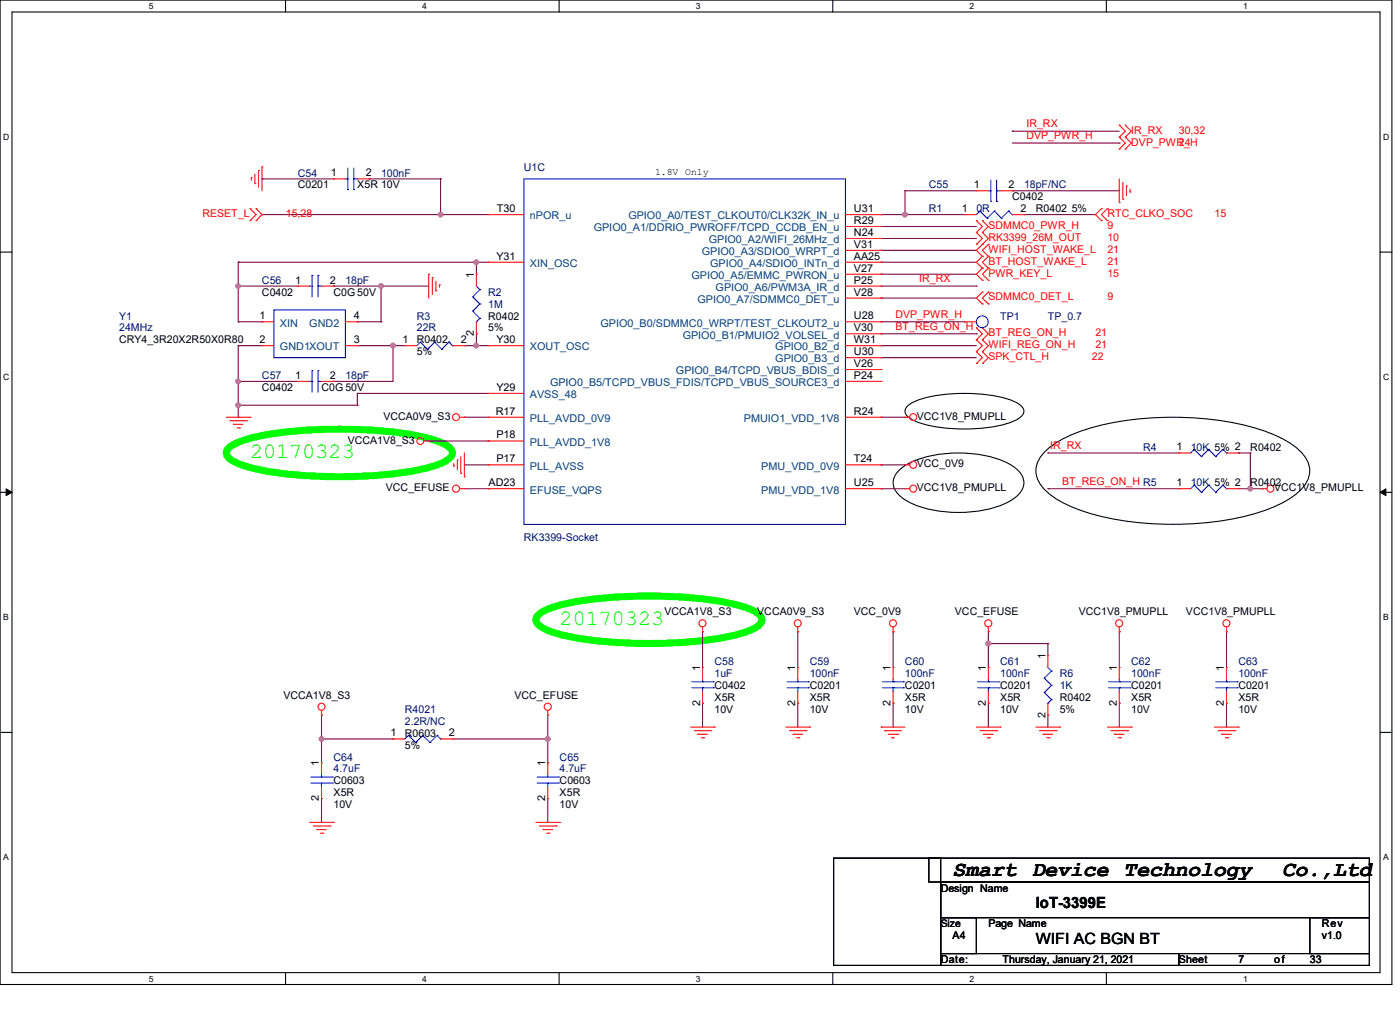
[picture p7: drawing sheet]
<svg xmlns="http://www.w3.org/2000/svg" width="445mm" height="322mm" viewBox="0 0 445 322" stroke-linecap="round" stroke-linejoin="round" font-family="sans-serif">
<defs><g id="words">
<g font-size="6.9" fill="#0f0">
<text x="79.5" y="145.6">20170323</text>
<text x="177.9" y="198.6">20170323</text>
</g>
<g font-size="6.8">
<text x="302.8" y="278.2">Smart</text>
<text x="328" y="278.2">Device</text>
<text x="357.2" y="278.2">Technology</text>
<text x="407.5" y="278.2">Co.,Ltd</text>
</g>
<g font-size="4.9">
<text x="329.3" y="288.5">IoT-3399E</text>
<text x="329.3" y="299.6">WIFI AC BGN BT</text>
</g>
<g font-size="3.4" fill="#f00">
<text x="326.3" y="40.5">IR_RX</text>
<text x="326.3" y="44.2">DVP_PWR_H</text>
<text x="359.6" y="42.4">IR_RX</text>
<text x="359.6" y="46.2">DVP_PWR_H</text>
<text x="374.7" y="42.4">30,32</text>
<text x="374.7" y="46.2">24</text>
<text x="64.3" y="68.9">RESET_L</text>
<text x="90.8" y="68.9">15,28</text>
<text x="352" y="68.9">RTC_CLKO_SOC</text>
<text x="386" y="68.9">15</text>
<text x="314.2" y="76.5">RK3399_26M_OUT</text>
<text x="314.2" y="72.7">SDMMC0_PWR_H</text>
<text x="352" y="76.5">10</text>
<text x="352" y="72.7">9</text>
<text x="314.2" y="80.3">WIFI_HOST_WAKE_L</text>
<text x="352" y="80.3">21</text>
<text x="292.2" y="89.7">IR_RX</text>
<text x="314.2" y="84.1">BT_HOST_WAKE_L</text>
<text x="314.2" y="87.8">PWR_KEY_L</text>
<text x="352" y="84.1">21</text>
<text x="352" y="87.8">15</text>
<text x="314.2" y="95.4">SDMMC0_DET_L</text>
<text x="352" y="95.4">9</text>
<text x="284.6" y="101">DVP_PWR_H</text>
<text x="284.6" y="104.8">BT_REG_ON_H</text>
<text x="314.2" y="106.8">BT_REG_ON_H</text>
<text x="348.2" y="106.8">21</text>
<text x="314.2" y="110.6">WIFI_REG_ON_H</text>
<text x="348.2" y="110.6">21</text>
<text x="314.2" y="114.3">SPK_CTL_H</text>
<text x="347.1" y="114.3">22</text>
<text x="333.8" y="142.7">IR_RX</text>
<text x="337.6" y="154">BT_REG_ON_H R5</text>
</g>
<g font-size="3.4" fill="#000080">
<text x="94.7" y="56">C54</text>
<text x="121.1" y="56">100nF</text>
<text x="166.5" y="54.2">U1C</text>
<text x="295.2" y="59.9">C55</text>
<text x="325.5" y="59.9">18pF/NC</text>
<text x="295.2" y="67.4">R1</text>
<text x="310.3" y="67.4">0R</text>
<text x="83.3" y="90.1">C56</text>
<text x="109.8" y="90.1">18pF</text>
<text x="155.2" y="93.9">R2</text>
<text x="37.9" y="101.5">Y1</text>
<text x="132.5" y="101.5">R3</text>
<text x="155.2" y="97.7">1M</text>
<text x="317.9" y="101.5">TP1</text>
<text x="333.1" y="101.5">TP_0.7</text>
<text x="37.9" y="105.2">24MHz</text>
<text x="132.5" y="105.2">22R</text>
<text x="83.3" y="120.4">C57</text>
<text x="109.8" y="120.4">18pF</text>
<text x="363.3" y="143.1">R4</text>
<text x="378.5" y="143.1">10K 5% 2</text>
<text x="378.5" y="154.5">10K 5% 2</text>
<text x="166.5" y="171.9">RK3399-Socket</text>
<text x="227.1" y="211.2">C58</text>
<text x="227.1" y="215">1uF</text>
<text x="257.4" y="211.2">C59</text>
<text x="257.4" y="215">100nF</text>
<text x="287.7" y="211.2">C60</text>
<text x="287.7" y="215">100nF</text>
<text x="317.9" y="211.2">C61</text>
<text x="317.9" y="215">100nF</text>
<text x="336.8" y="215">R6</text>
<text x="359.6" y="211.2">C62</text>
<text x="359.6" y="215">100nF</text>
<text x="393.6" y="211.2">C63</text>
<text x="393.6" y="215">100nF</text>
<text x="336.8" y="218.8">1K</text>
<text x="128.7" y="226.4">R4021</text>
<text x="128.7" y="230.2">2.2R/NC</text>
<text x="106" y="241.5">C64</text>
<text x="106" y="245.3">4.7uF</text>
<text x="177.9" y="241.5">C65</text>
<text x="177.9" y="245.3">4.7uF</text>
</g>
<g font-size="3.4">
<text x="94.7" y="59.9">C0201</text>
<text x="105.2" y="56">1</text>
<text x="113.6" y="59.9">X5R 10V</text>
<text x="116.2" y="56">2</text>
<text x="309.6" y="59.8">1</text>
<text x="320.6" y="59.8">2</text>
<text x="321.7" y="63.6">C0402</text>
<text x="157.9" y="67.4">T30</text>
<text x="271.4" y="67.4">U31</text>
<text x="271.4" y="71.1">R29</text>
<text x="305.8" y="67.4">1</text>
<text x="324.4" y="67.4">2</text>
<text x="329.3" y="67.4">R0402</text>
<text x="340.7" y="67.4">5%</text>
<text x="271.4" y="74.9">N24</text>
<text x="157.8" y="82.5">Y31</text>
<text x="271.4" y="82.5">AA25</text>
<text x="271.4" y="78.7">V31</text>
<text x="150.6" y="88.2" transform="rotate(-90 150.6 88.2)">1</text>
<text x="271.4" y="86.3">V27</text>
<text x="83.3" y="93.9">C0402</text>
<text x="93.9" y="90">1</text>
<text x="104.9" y="90">2</text>
<text x="106" y="93.9">C0G 50V</text>
<text x="271.4" y="93.9">V28</text>
<text x="271.4" y="90">P25</text>
<text x="82.5" y="101.4">1</text>
<text x="112.4" y="101.4">4</text>
<text x="155.2" y="101.5">R0402</text>
<text x="271.4" y="101.4">U28</text>
<text x="150.6" y="106.8" transform="rotate(-90 150.6 106.8)">2</text>
<text x="155.2" y="105.2">5%</text>
<text x="271.4" y="105.2">V30</text>
<text x="37.9" y="109">CRY4_3R20X2R50X0R80</text>
<text x="82.5" y="109">2</text>
<text x="112.4" y="109">3</text>
<text x="127.9" y="109">1</text>
<text x="132.5" y="109">R0402</text>
<text x="132.5" y="112.8">5%</text>
<text x="146.5" y="109">2</text>
<text x="157.8" y="109">Y30</text>
<text x="271.4" y="112.8">U30</text>
<text x="271.4" y="109">W31</text>
<text x="271.4" y="116.5">V26</text>
<text x="83.3" y="124.2">C0402</text>
<text x="93.9" y="120.3">1</text>
<text x="102.2" y="124.2">C0G 50V</text>
<text x="104.9" y="120.3">2</text>
<text x="157.8" y="124.1">Y29</text>
<text x="271.4" y="120.3">P24</text>
<text x="157.6" y="131.7">R17</text>
<text x="271.4" y="131.7">R24</text>
<text x="121.9" y="133.3">VCCA0V9_S3</text>
<text x="291.4" y="133.3">VCC1V8_PMUPLL</text>
<text x="110.5" y="140.8">VCCA1V8_S3</text>
<text x="157.8" y="139.2">P18</text>
<text x="373.9" y="143">1</text>
<text x="397.4" y="143.1">R0402</text>
<text x="157.8" y="146.8">P17</text>
<text x="271.4" y="146.8">T24</text>
<text x="291.4" y="148.4">VCC_0V9</text>
<text x="122.6" y="156">VCC_EFUSE</text>
<text x="155.3" y="154.4">AD23</text>
<text x="271.4" y="154.4">U25</text>
<text x="291.4" y="156">VCC1V8_PMUPLL</text>
<text x="373.9" y="154.4">1</text>
<text x="397.4" y="154.5">R0402</text>
<text x="405" y="156">VCC1V8_PMUPLL</text>
<text x="211.2" y="195.3">VCCA1V8_S3</text>
<text x="240.7" y="195.3">VCCA0V9_S3</text>
<text x="271.4" y="195.3">VCC_0V9</text>
<text x="303.5" y="195.3">VCC_EFUSE</text>
<text x="342.9" y="195.3">VCC1V8_PMUPLL</text>
<text x="377" y="195.3">VCC1V8_PMUPLL</text>
<text x="332.3" y="209.3" transform="rotate(-90 332.3 209.3)">1</text>
<text x="222.5" y="213.1" transform="rotate(-90 222.5 213.1)">1</text>
<text x="252.8" y="213.1" transform="rotate(-90 252.8 213.1)">1</text>
<text x="283.1" y="213.1" transform="rotate(-90 283.1 213.1)">1</text>
<text x="313.4" y="213.1" transform="rotate(-90 313.4 213.1)">1</text>
<text x="355" y="213.1" transform="rotate(-90 355 213.1)">1</text>
<text x="389" y="213.1" transform="rotate(-90 389 213.1)">1</text>
<text x="90.1" y="221.8">VCCA1V8_S3</text>
<text x="163.5" y="221.8">VCC_EFUSE</text>
<text x="227.1" y="218.8">C0402</text>
<text x="257.4" y="218.8">C0201</text>
<text x="287.7" y="218.8">C0201</text>
<text x="317.9" y="218.8">C0201</text>
<text x="359.6" y="218.8">C0201</text>
<text x="393.6" y="218.8">C0201</text>
<text x="222.5" y="224.1" transform="rotate(-90 222.5 224.1)">2</text>
<text x="227.1" y="222.6">X5R</text>
<text x="227.1" y="226.4">10V</text>
<text x="252.8" y="224.1" transform="rotate(-90 252.8 224.1)">2</text>
<text x="257.4" y="222.6">X5R</text>
<text x="257.4" y="226.4">10V</text>
<text x="283.1" y="224.1" transform="rotate(-90 283.1 224.1)">2</text>
<text x="287.7" y="222.6">X5R</text>
<text x="287.7" y="226.4">10V</text>
<text x="313.4" y="224.1" transform="rotate(-90 313.4 224.1)">2</text>
<text x="317.9" y="222.6">X5R</text>
<text x="317.9" y="226.4">10V</text>
<text x="332.3" y="227.9" transform="rotate(-90 332.3 227.9)">2</text>
<text x="336.8" y="222.6">R0402</text>
<text x="336.8" y="226.4">5%</text>
<text x="355" y="224.1" transform="rotate(-90 355 224.1)">2</text>
<text x="359.6" y="222.6">X5R</text>
<text x="359.6" y="226.4">10V</text>
<text x="389" y="224.1" transform="rotate(-90 389 224.1)">2</text>
<text x="393.6" y="222.6">X5R</text>
<text x="393.6" y="226.4">10V</text>
<text x="124.1" y="233.8">1</text>
<text x="128.7" y="233.9">R0603</text>
<text x="142.7" y="233.8">2</text>
<text x="128.7" y="237.7">5%</text>
<text x="101.4" y="243.4" transform="rotate(-90 101.4 243.4)">1</text>
<text x="173.3" y="243.4" transform="rotate(-90 173.3 243.4)">1</text>
<text x="106" y="249.1">C0603</text>
<text x="177.9" y="249.1">C0603</text>
<text x="101.4" y="254.4" transform="rotate(-90 101.4 254.4)">2</text>
<text x="106" y="252.9">X5R</text>
<text x="106" y="256.6">10V</text>
<text x="173.3" y="254.4" transform="rotate(-90 173.3 254.4)">2</text>
<text x="177.9" y="252.9">X5R</text>
<text x="177.9" y="256.6">10V</text>
<text x="299" y="283.1">Design Name</text>
<text x="302.8" y="298.3">A4</text>
<text x="314.2" y="294.5">Page Name</text>
<text x="420.1" y="298.3">v1.0</text>
<text x="420.1" y="294.5">Rev</text>
<text x="299" y="305.9">Date:</text>
<text x="318.7" y="305.9">Thursday, January 21, 2021</text>
<text x="374.7" y="305.9">Sheet</text>
<text x="393.6" y="305.9">7</text>
<text x="405" y="305.9">of</text>
<text x="416.3" y="305.9">33</text>
</g>
<g font-size="3.4" fill="#004080">
<text x="168.4" y="69.7">nPOR_u</text>
<text x="199.7" y="69.7">GPIO0_A0/TEST_CLKOUT0/CLK32K_IN_u</text>
<text x="188.7" y="73.4">GPIO0_A1/DDRIO_PWROFF/TCPD_CCDB_EN_u</text>
<text x="225.3" y="77.3">GPIO0_A2/WIFI_26MHz_d</text>
<text x="223.1" y="81">GPIO0_A3/SDIO0_WRPT_d</text>
<text x="168.4" y="84.8">XIN_OSC</text>
<text x="219.8" y="88.6">GPIO0_A5/EMMC_PWRON_u</text>
<text x="225.7" y="84.8">GPIO0_A4/SDIO0_INTn_d</text>
<text x="227.5" y="92.4">GPIO0_A6/PWM3A_IR_d</text>
<text x="221.7" y="96.2">GPIO0_A7/SDMMC0_DET_u</text>
<text x="89" y="103.7">XIN</text>
<text x="98.3" y="103.7">GND2</text>
<text x="190.9" y="103.7">GPIO0_B0/SDMMC0_WRPT/TEST_CLKOUT2_u</text>
<text x="217" y="107.5">GPIO0_B1/PMUIO2_VOLSEL_d</text>
<text x="89" y="111.3">GND1XOUT</text>
<text x="168.4" y="111.3">XOUT_OSC</text>
<text x="246.4" y="111.3">GPIO0_B2_d</text>
<text x="214.8" y="118.9">GPIO0_B4/TCPD_VBUS_BDIS_d</text>
<text x="246.4" y="115.1">GPIO0_B3_d</text>
<text x="174.8" y="122.6">GPIO0_B5/TCPD_VBUS_FDIS/TCPD_VBUS_SOURCE3_d</text>
<text x="168.4" y="126.5">AVSS_48</text>
<text x="168.4" y="134">PLL_AVDD_0V9</text>
<text x="236.4" y="134">PMUIO1_VDD_1V8</text>
<text x="168.4" y="141.6">PLL_AVDD_1V8</text>
<text x="168.4" y="149.1">PLL_AVSS</text>
<text x="242" y="149.1">PMU_VDD_0V9</text>
<text x="168.4" y="156.7">EFUSE_VQPS</text>
<text x="242" y="156.7">PMU_VDD_1V8</text>
</g>
<text font-size="3.3" x="299" y="294.4">Size</text>
<text font-size="3.1" x="208.2" y="55.5">1.8V Only</text>
<g font-size="2.7">
<text x="47.3" y="2.9">5</text>
<text x="134.2" y="2.9">4</text>
<text x="221.2" y="2.9">3</text>
<text x="308.2" y="2.9">2</text>
<text x="395.1" y="2.9">1</text>
<text x="1" y="44.4">D</text>
<text x="439.6" y="44.4">D</text>
<text x="1" y="120.6">C</text>
<text x="439.6" y="120.6">C</text>
<text x="1" y="196.9">B</text>
<text x="439.6" y="196.9">B</text>
<text x="1" y="273.1">A</text>
<text x="439.6" y="273.1">A</text>
<text x="47.3" y="311.7">5</text>
<text x="134.2" y="311.7">4</text>
<text x="221.2" y="311.7">3</text>
<text x="308.2" y="311.7">2</text>
<text x="395.1" y="311.7">1</text>
</g>
</g></defs>
<path d="M0 0h442.4v312.6h-442.4zM3.8 3.8h434.9v305.1h-434.9z" fill="none" stroke="#000" stroke-width=".34"/>
<g fill="#fff">
<path d="M47.3 .4h1.5v3.1h-1.5z"/>
<path d="M47.3 309.2h1.5v3.1h-1.5z"/>
</g>
<path d="M90.8 0v3.8M90.8 308.9v3.7" fill="none" stroke="#000" stroke-width=".34"/>
<g fill="#fff">
<path d="M134.2 .4h1.6v3.1h-1.6z"/>
<path d="M134.2 309.2h1.6v3.1h-1.6z"/>
</g>
<path d="M177.7 0v3.8M177.7 308.9v3.7" fill="none" stroke="#000" stroke-width=".34"/>
<g fill="#fff">
<path d="M221.2 .4h1.5v3.1h-1.5z"/>
<path d="M221.2 309.2h1.5v3.1h-1.5z"/>
</g>
<path d="M264.7 0v3.8M264.7 308.9v3.7" fill="none" stroke="#000" stroke-width=".34"/>
<g fill="#fff">
<path d="M308.2 .4h1.5v3.1h-1.5z"/>
<path d="M308.2 309.2h1.5v3.1h-1.5z"/>
</g>
<path d="M351.7 0v3.8M351.7 308.9v3.7" fill="none" stroke="#000" stroke-width=".34"/>
<g fill="#fff">
<path d="M395.1 .4h1.6v3.1h-1.6z"/>
<path d="M395.1 309.2h1.6v3.1h-1.6z"/>
<path d="M1 41.9h2v3.1h-2z"/>
<path d="M439.6 41.9h2v3.1h-2z"/>
<path d="M1 118.2h2v3h-2z"/>
<path d="M439.6 118.2h2v3h-2z"/>
</g>
<path d="M0 80.1h3.8M438.7 80.1h3.7" fill="none" stroke="#000" stroke-width=".34"/>
<g fill="#fff">
<path d="M1 194.4h1.8v3.1h-1.8z"/>
<path d="M439.6 194.4h1.9v3.1h-1.9z"/>
</g>
<path d="M0 156.3h3.8M438.7 156.3h3.7" fill="none" stroke="#000" stroke-width=".34"/>
<path d="M1.9 155.2l1.9 1.1-1.9 1.1zM438.7 156.3l1.8-1.1v2.2z" fill="#000" stroke="#000" stroke-width=".32"/>
<g fill="#fff">
<path d="M1 270.7h1.8v3h-1.8z"/>
<path d="M439.6 270.7h1.9v3h-1.9z"/>
</g>
<path d="M288.6 128.8a26.4 26.4 0 0 1 13.9-3.7 44.7 44.7 0 0 1 20.4 2.6 3.1 3.1 0 0 1 2.4 3.5 7.3 7.3 0 0 1-4.7 3.2 52.5 52.5 0 0 1-29.3-.5 4.7 4.7 0 0 1-3.6-3.3l.1-.6zM285.5 149.6a24.4 24.4 0 0 1 15-5.6 35.4 35.4 0 0 1 21.4 4 6.3 6.3 0 0 1 3.5 6.3 10.8 10.8 0 0 1-7.5 6.3 40 40 0 0 1-29.3-1.3 7.8 7.8 0 0 1-4.7-6 5.4 5.4 0 0 1 1.6-3.7zM331.9 143.7a37.4 37.4 0 0 1 18.1-8.7 102.1 102.1 0 0 1 50.3 1.3 29.6 29.6 0 0 1 14.3 8.5 7.6 7.6 0 0 1-.9 10.5 37.4 37.4 0 0 1-18.1 8.7 102.1 102.1 0 0 1-50.4-1.3 29.6 29.6 0 0 1-14.2-8.5 7.6 7.6 0 0 1 .9-10.5zM0 232.6h3.8M438.7 232.6h3.7" fill="none" stroke="#000" stroke-width=".34"/>
<path d="M73 142a27.6 27.6 0 0 1 11.5-3.9 145.6 145.6 0 0 1 50.7 .8l4.6 1.5a5.2 5.2 0 0 1 4 3.4 5.2 5.2 0 0 1-4 3.5 86.9 86.9 0 0 1-26.1 4 125.3 125.3 0 0 1-34.8-3l-3-1a5.2 5.2 0 0 1-4-3.5l.1-.6zM171.4 195a27.6 27.6 0 0 1 11.5-3.9 145.8 145.8 0 0 1 50.6 .8l4.7 1.4a5.2 5.2 0 0 1 4 3.5 5.2 5.2 0 0 1-4 3.5 87 87 0 0 1-26.1 3.9 125.5 125.5 0 0 1-34.8-2.9l-2.9-1a5.2 5.2 0 0 1-4.1-3.5l.2-.6z" fill="none" stroke="#0f0" stroke-width="2.2"/>
<path d="M283.9 200.6v11.4" fill="none" stroke="#800040" stroke-width=".34"/>
<circle cx="283.9" cy="200.6" r=".17" fill="#800040"/>
<path d="M283.9 223.3v7.6" fill="none" stroke="#800040" stroke-width=".34"/>
<circle cx="283.9" cy="223.3" r=".17" fill="#800040"/>
<path d="M253.6 200.6v11.4" fill="none" stroke="#800040" stroke-width=".34"/>
<circle cx="253.6" cy="200.6" r=".17" fill="#800040"/>
<path d="M253.6 223.3v7.6" fill="none" stroke="#800040" stroke-width=".34"/>
<circle cx="253.6" cy="223.3" r=".17" fill="#800040"/>
<path d="M151.4 106v3.8" fill="none" stroke="#800040" stroke-width=".34"/>
<circle cx="151.4" cy="106" r=".17" fill="#800040"/>
<path d="M151.4 109.8h3.8" fill="none" stroke="#800040" stroke-width=".34"/>
<circle cx="151.4" cy="109.8" r=".17" fill="#800040"/>
<path d="M124.9 109.8h3.8" fill="none" stroke="#800040" stroke-width=".34"/>
<circle cx="124.9" cy="109.8" r=".17" fill="#800040"/>
<path d="M83.3 68.2h56.7" fill="none" stroke="#800040" stroke-width=".34"/>
<circle cx="83.3" cy="68.2" r=".17" fill="#800040"/>
<circle cx="140" cy="68.1" r=".73" fill="#f0f" stroke="#f0f" stroke-width=".34"/>
<path d="M147.6 147.6h7.6" fill="none" stroke="#800040" stroke-width=".34"/>
<circle cx="147.6" cy="147.6" r=".17" fill="#800040"/>
<path d="M113.6 109.8h11.3" fill="none" stroke="#800040" stroke-width=".34"/>
<circle cx="124.9" cy="109.8" r=".17" fill="#800040"/>
<circle cx="124.9" cy="109.7" r=".74" fill="#f0f" stroke="#f0f" stroke-width=".34"/>
<path d="M106 121.1h18.9" fill="none" stroke="#800040" stroke-width=".34"/>
<circle cx="106" cy="121.1" r=".17" fill="#800040"/>
<path d="M75.7 83.3h75.7" fill="none" stroke="#800040" stroke-width=".34"/>
<circle cx="75.7" cy="83.3" r=".17" fill="#800040"/>
<circle cx="151.4" cy="83.3" r=".72" fill="#f0f" stroke="#f0f" stroke-width=".34"/>
<path d="M124.9 109.8v11.3" fill="none" stroke="#800040" stroke-width=".34"/>
<circle cx="124.9" cy="109.8" r=".17" fill="#800040"/>
<path d="M75.7 121.1h19" fill="none" stroke="#800040" stroke-width=".34"/>
<circle cx="75.7" cy="121.1" r=".17" fill="#800040"/>
<path d="M75.7 109.8v11.3" fill="none" stroke="#800040" stroke-width=".34"/>
<circle cx="75.7" cy="109.8" r=".17" fill="#800040"/>
<circle cx="75.7" cy="121.1" r=".72" fill="#f0f" stroke="#f0f" stroke-width=".34"/>
<path d="M75.7 90.8v11.4" fill="none" stroke="#800040" stroke-width=".34"/>
<circle cx="75.7" cy="90.8" r=".17" fill="#800040"/>
<path d="M147.6 109.8h3.8" fill="none" stroke="#800040" stroke-width=".34"/>
<circle cx="147.6" cy="109.8" r=".17" fill="#800040"/>
<circle cx="151.4" cy="109.7" r=".73" fill="#f0f" stroke="#f0f" stroke-width=".34"/>
<path d="M75.7 90.8h19" fill="none" stroke="#800040" stroke-width=".34"/>
<circle cx="75.7" cy="90.8" r=".17" fill="#800040"/>
<circle cx="75.7" cy="90.8" r=".73" fill="#f0f" stroke="#f0f" stroke-width=".34"/>
<path d="M75.7 83.3v7.5" fill="none" stroke="#800040" stroke-width=".34"/>
<circle cx="75.7" cy="83.3" r=".17" fill="#800040"/>
<path d="M106 90.8h15.1" fill="none" stroke="#800040" stroke-width=".34"/>
<circle cx="106" cy="90.8" r=".17" fill="#800040"/>
<circle cx="121.1" cy="90.8" r=".73" fill="#f0f" stroke="#f0f" stroke-width=".34"/>
<path d="M151.4 83.3v3.8" fill="none" stroke="#800040" stroke-width=".34"/>
<circle cx="151.4" cy="83.3" r=".17" fill="#800040"/>
<path d="M151.4 83.3h3.8" fill="none" stroke="#800040" stroke-width=".34"/>
<circle cx="151.4" cy="83.3" r=".17" fill="#800040"/>
<path d="M121.1 90.8h15.2" fill="none" stroke="#800040" stroke-width=".34"/>
<circle cx="121.1" cy="90.8" r=".17" fill="#800040"/>
<path d="M280.1 94.7h30.2" fill="none" stroke="#800040" stroke-width=".34"/>
<circle cx="280.1" cy="94.7" r=".17" fill="#800040"/>
<path d="M280.1 79.5h30.2" fill="none" stroke="#800040" stroke-width=".34"/>
<circle cx="280.1" cy="79.5" r=".17" fill="#800040"/>
<path d="M280.1 83.3h30.2" fill="none" stroke="#800040" stroke-width=".34"/>
<circle cx="280.1" cy="83.3" r=".17" fill="#800040"/>
<path d="M280.1 75.7h30.2" fill="none" stroke="#800040" stroke-width=".34"/>
<circle cx="280.1" cy="75.7" r=".17" fill="#800040"/>
<path d="M287.7 60.6v7.6" fill="none" stroke="#800040" stroke-width=".34"/>
<circle cx="287.7" cy="68.2" r=".17" fill="#800040"/>
<path d="M280.1 68.2h7.6" fill="none" stroke="#800040" stroke-width=".34"/>
<circle cx="280.1" cy="68.2" r=".17" fill="#800040"/>
<path d="M287.7 68.2h18.9" fill="none" stroke="#800040" stroke-width=".34"/>
<circle cx="306.6" cy="68.2" r=".17" fill="#800040"/>
<circle cx="287.6" cy="68.1" r=".74" fill="#f0f" stroke="#f0f" stroke-width=".34"/>
<path d="M287.7 60.6h22.6" fill="none" stroke="#800040" stroke-width=".34"/>
<circle cx="287.7" cy="60.6" r=".17" fill="#800040"/>
<path d="M321.7 60.6h34.1" fill="none" stroke="#800040" stroke-width=".34"/>
<circle cx="321.7" cy="60.6" r=".17" fill="#800040"/>
<path d="M325.5 68.2h22.7" fill="none" stroke="#800040" stroke-width=".34"/>
<circle cx="325.5" cy="68.2" r=".17" fill="#800040"/>
<path d="M280.1 87.1h30.2" fill="none" stroke="#800040" stroke-width=".34"/>
<circle cx="280.1" cy="87.1" r=".17" fill="#800040"/>
<path d="M280.1 109.8h30.2" fill="none" stroke="#800040" stroke-width=".34"/>
<circle cx="280.1" cy="109.8" r=".17" fill="#800040"/>
<path d="M117.3 56.8h22.7" fill="none" stroke="#800040" stroke-width=".34"/>
<circle cx="117.3" cy="56.8" r=".17" fill="#800040"/>
<path d="M83.3 56.8h22.7" fill="none" stroke="#800040" stroke-width=".34"/>
<circle cx="83.3" cy="56.8" r=".17" fill="#800040"/>
<path d="M140 56.8v11.4" fill="none" stroke="#800040" stroke-width=".34"/>
<circle cx="140" cy="56.8" r=".17" fill="#800040"/>
<path d="M140 68.2h15.2" fill="none" stroke="#800040" stroke-width=".34"/>
<circle cx="140" cy="68.2" r=".17" fill="#800040"/>
<path d="M223.3 200.6v11.4" fill="none" stroke="#800040" stroke-width=".34"/>
<circle cx="223.3" cy="200.6" r=".17" fill="#800040"/>
<path d="M223.3 223.3v7.6" fill="none" stroke="#800040" stroke-width=".34"/>
<circle cx="223.3" cy="223.3" r=".17" fill="#800040"/>
<path d="M136.3 140h18.9" fill="none" stroke="#800040" stroke-width=".34"/>
<circle cx="155.2" cy="140" r=".17" fill="#800040"/>
<path d="M355.8 200.6v11.4" fill="none" stroke="#800040" stroke-width=".34"/>
<circle cx="355.8" cy="200.6" r=".17" fill="#800040"/>
<path d="M355.8 223.3v7.6" fill="none" stroke="#800040" stroke-width=".34"/>
<circle cx="355.8" cy="223.3" r=".17" fill="#800040"/>
<path d="M147.6 155.2h7.6" fill="none" stroke="#800040" stroke-width=".34"/>
<circle cx="155.2" cy="155.2" r=".17" fill="#800040"/>
<path d="M280.1 147.6h7.6" fill="none" stroke="#800040" stroke-width=".34"/>
<circle cx="280.1" cy="147.6" r=".17" fill="#800040"/>
<path d="M280.1 155.2h7.6" fill="none" stroke="#800040" stroke-width=".34"/>
<circle cx="280.1" cy="155.2" r=".17" fill="#800040"/>
<path d="M280.1 132.5h7.6" fill="none" stroke="#800040" stroke-width=".34"/>
<circle cx="280.1" cy="132.5" r=".17" fill="#800040"/>
<path d="M147.6 132.5h7.6" fill="none" stroke="#800040" stroke-width=".34"/>
<circle cx="147.6" cy="132.5" r=".17" fill="#800040"/>
<path d="M113.6 102.2h7.5" fill="none" stroke="#800040" stroke-width=".34"/>
<circle cx="121.1" cy="102.2" r=".17" fill="#800040"/>
<path d="M75.7 109.8h7.6" fill="none" stroke="#800040" stroke-width=".34"/>
<circle cx="75.7" cy="109.8" r=".17" fill="#800040"/>
<path d="M75.7 102.2h7.6" fill="none" stroke="#800040" stroke-width=".34"/>
<circle cx="75.7" cy="102.2" r=".17" fill="#800040"/>
<path d="M121.1 90.8v11.4" fill="none" stroke="#800040" stroke-width=".34"/>
<circle cx="121.1" cy="90.8" r=".17" fill="#800040"/>
<path d="M75.7 121.1v7.6" fill="none" stroke="#800040" stroke-width=".34"/>
<circle cx="75.7" cy="128.7" r=".17" fill="#800040"/>
<path d="M280.1 113.6h30.2" fill="none" stroke="#800040" stroke-width=".34"/>
<circle cx="280.1" cy="113.6" r=".17" fill="#800040"/>
<path d="M280.1 106h30.2" fill="none" stroke="#800040" stroke-width=".34"/>
<circle cx="310.3" cy="106" r=".17" fill="#800040"/>
<path d="M280.1 71.9h30.2" fill="none" stroke="#800040" stroke-width=".34"/>
<circle cx="280.1" cy="71.9" r=".17" fill="#800040"/>
<path d="M314.2 223.3v7.6" fill="none" stroke="#800040" stroke-width=".34"/>
<circle cx="314.2" cy="223.3" r=".17" fill="#800040"/>
<path d="M314.2 200.6v3.8" fill="none" stroke="#800040" stroke-width=".34"/>
<circle cx="314.2" cy="200.6" r=".17" fill="#800040"/>
<path d="M314.2 204.4h18.9" fill="none" stroke="#800040" stroke-width=".34"/>
<circle cx="314.2" cy="204.4" r=".17" fill="#800040"/>
<circle cx="314.1" cy="204.4" r=".74" fill="#f0f" stroke="#f0f" stroke-width=".34"/>
<path d="M314.2 204.4v7.6" fill="none" stroke="#800040" stroke-width=".34"/>
<circle cx="314.2" cy="204.4" r=".17" fill="#800040"/>
<path d="M333.1 204.4v3.8" fill="none" stroke="#800040" stroke-width=".34"/>
<circle cx="333.1" cy="204.4" r=".17" fill="#800040"/>
<path d="M333.1 227.1v3.8" fill="none" stroke="#800040" stroke-width=".34"/>
<circle cx="333.1" cy="227.1" r=".17" fill="#800040"/>
<path d="M113.6 124.9h41.6" fill="none" stroke="#800040" stroke-width=".34"/>
<circle cx="113.6" cy="124.9" r=".17" fill="#800040"/>
<path d="M113.6 124.9v3.8" fill="none" stroke="#800040" stroke-width=".34"/>
<circle cx="113.6" cy="128.7" r=".17" fill="#800040"/>
<path d="M75.7 128.7h37.9" fill="none" stroke="#800040" stroke-width=".34"/>
<circle cx="75.7" cy="128.7" r=".17" fill="#800040"/>
<circle cx="75.7" cy="128.7" r=".73" fill="#f0f" stroke="#f0f" stroke-width=".34"/>
<path d="M75.7 128.7v3.8" fill="none" stroke="#800040" stroke-width=".34"/>
<circle cx="75.7" cy="132.5" r=".17" fill="#800040"/>
<path d="M280.1 102.2h26.5" fill="none" stroke="#800040" stroke-width=".34"/>
<circle cx="306.6" cy="102.2" r=".17" fill="#800040"/>
<path d="M389.8 200.6v11.4" fill="none" stroke="#800040" stroke-width=".34"/>
<circle cx="389.8" cy="200.6" r=".17" fill="#800040"/>
<path d="M389.8 223.3v7.6" fill="none" stroke="#800040" stroke-width=".34"/>
<circle cx="389.8" cy="223.3" r=".17" fill="#800040"/>
<path d="M102.2 234.7v7.5" fill="none" stroke="#800040" stroke-width=".34"/>
<circle cx="102.2" cy="234.7" r=".17" fill="#800040"/>
<path d="M102.2 234.7h22.7" fill="none" stroke="#800040" stroke-width=".34"/>
<circle cx="102.2" cy="234.7" r=".17" fill="#800040"/>
<circle cx="102.2" cy="234.7" r=".72" fill="#f0f" stroke="#f0f" stroke-width=".34"/>
<path d="M174.1 253.6v7.6" fill="none" stroke="#800040" stroke-width=".34"/>
<circle cx="174.1" cy="253.6" r=".17" fill="#800040"/>
<path d="M174.1 227.1v7.6" fill="none" stroke="#800040" stroke-width=".34"/>
<circle cx="174.1" cy="227.1" r=".17" fill="#800040"/>
<path d="M102.2 253.6v7.6" fill="none" stroke="#800040" stroke-width=".34"/>
<circle cx="102.2" cy="253.6" r=".17" fill="#800040"/>
<path d="M102.2 227.1v7.6" fill="none" stroke="#800040" stroke-width=".34"/>
<circle cx="102.2" cy="227.1" r=".17" fill="#800040"/>
<path d="M333.1 155.2h41.6" fill="none" stroke="#800040" stroke-width=".34"/>
<circle cx="333.1" cy="155.2" r=".17" fill="#800040"/>
<path d="M393.6 155.2h3.8" fill="none" stroke="#800040" stroke-width=".34"/>
<circle cx="397.4" cy="155.2" r=".17" fill="#800040"/>
<path d="M280.1 90.8h30.2" fill="none" stroke="#800040" stroke-width=".34"/>
<circle cx="310.3" cy="90.8" r=".17" fill="#800040"/>
<path d="M321.7 41.7h34.1" fill="none" stroke="#800040" stroke-width=".34"/>
<circle cx="321.7" cy="41.7" r=".17" fill="#800040"/>
<path d="M397.4 143.8v11.4" fill="none" stroke="#800040" stroke-width=".34"/>
<circle cx="397.4" cy="143.8" r=".17" fill="#800040"/>
<circle cx="397.4" cy="155.2" r=".73" fill="#f0f" stroke="#f0f" stroke-width=".34"/>
<path d="M393.6 143.8h3.8" fill="none" stroke="#800040" stroke-width=".34"/>
<circle cx="393.6" cy="143.8" r=".17" fill="#800040"/>
<path d="M397.4 155.2h3.8" fill="none" stroke="#800040" stroke-width=".34"/>
<circle cx="401.2" cy="155.2" r=".17" fill="#800040"/>
<path d="M333.1 143.8h41.6" fill="none" stroke="#800040" stroke-width=".34"/>
<circle cx="333.1" cy="143.8" r=".17" fill="#800040"/>
<path d="M321.7 45.4h34.1" fill="none" stroke="#800040" stroke-width=".34"/>
<circle cx="355.8" cy="45.4" r=".17" fill="#800040"/>
<path d="M143.8 234.7h30.3" fill="none" stroke="#800040" stroke-width=".34"/>
<circle cx="174.1" cy="234.7" r=".17" fill="#800040"/>
<path d="M174.1 234.7v7.5" fill="none" stroke="#800040" stroke-width=".34"/>
<circle cx="174.1" cy="242.2" r=".17" fill="#800040"/>
<circle cx="174.1" cy="234.7" r=".73" fill="#f0f" stroke="#f0f" stroke-width=".34"/>
<path d="M283.9 199.1v1.5" fill="none" stroke="#f00" stroke-width=".34"/>
<circle cx="283.9" cy="200.6" r=".17" fill="#f00"/>
<g fill="none" stroke="#f00" stroke-width=".34">
<path d="M280.1 230.9h7.6"/>
<circle cx="283.8" cy="197.9" r="1.11"/>
</g>
<circle cx="280.1" cy="230.9" r=".17" fill="#f00"/>
<path d="M281.2 232h5.3" fill="none" stroke="#f00" stroke-width=".34"/>
<circle cx="281.2" cy="232" r=".17" fill="#f00"/>
<path d="M282.4 233.2h3" fill="none" stroke="#f00" stroke-width=".34"/>
<circle cx="285.4" cy="233.2" r=".17" fill="#f00"/>
<path d="M283.5 234.3h.8" fill="none" stroke="#f00" stroke-width=".34"/>
<circle cx="283.5" cy="234.3" r=".17" fill="#f00"/>
<path d="M253.6 199.1v1.5" fill="none" stroke="#f00" stroke-width=".34"/>
<circle cx="253.6" cy="200.6" r=".17" fill="#f00"/>
<g fill="none" stroke="#f00" stroke-width=".34">
<path d="M249.8 230.9h7.6"/>
<circle cx="253.6" cy="197.9" r="1.11"/>
</g>
<circle cx="257.4" cy="230.9" r=".17" fill="#f00"/>
<path d="M251 232h5.2" fill="none" stroke="#f00" stroke-width=".34"/>
<circle cx="256.2" cy="232" r=".17" fill="#f00"/>
<path d="M252.1 233.2h3" fill="none" stroke="#f00" stroke-width=".34"/>
<circle cx="252.1" cy="233.2" r=".17" fill="#f00"/>
<path d="M253.2 234.3h.8" fill="none" stroke="#f00" stroke-width=".34"/>
<circle cx="254" cy="234.3" r=".17" fill="#f00"/>
<path d="M147.6 143.8v7.6" fill="none" stroke="#f00" stroke-width=".34"/>
<circle cx="147.6" cy="151.4" r=".17" fill="#f00"/>
<path d="M146.5 145v5.3" fill="none" stroke="#f00" stroke-width=".34"/>
<circle cx="146.5" cy="150.3" r=".17" fill="#f00"/>
<path d="M145.4 146.1v3" fill="none" stroke="#f00" stroke-width=".34"/>
<circle cx="145.4" cy="146.1" r=".17" fill="#f00"/>
<path d="M144.2 147.2v.8" fill="none" stroke="#f00" stroke-width=".34"/>
<circle cx="144.2" cy="148" r=".17" fill="#f00"/>
<path d="M355.8 56.8v7.5" fill="none" stroke="#f00" stroke-width=".34"/>
<circle cx="355.8" cy="64.3" r=".17" fill="#f00"/>
<path d="M356.9 57.9v5.3" fill="none" stroke="#f00" stroke-width=".34"/>
<circle cx="356.9" cy="63.2" r=".17" fill="#f00"/>
<path d="M358.1 59.1v3" fill="none" stroke="#f00" stroke-width=".34"/>
<circle cx="358.1" cy="59.1" r=".17" fill="#f00"/>
<path d="M359.2 60.2v.8" fill="none" stroke="#f00" stroke-width=".34"/>
<circle cx="359.2" cy="61" r=".17" fill="#f00"/>
<path d="M83.3 53v7.6" fill="none" stroke="#f00" stroke-width=".34"/>
<circle cx="83.3" cy="53" r=".17" fill="#f00"/>
<path d="M82.2 54.1v5.3" fill="none" stroke="#f00" stroke-width=".34"/>
<circle cx="82.2" cy="54.1" r=".17" fill="#f00"/>
<path d="M81 55.3v3" fill="none" stroke="#f00" stroke-width=".34"/>
<circle cx="81" cy="58.3" r=".17" fill="#f00"/>
<path d="M79.9 56.4v.8" fill="none" stroke="#f00" stroke-width=".34"/>
<circle cx="79.9" cy="56.4" r=".17" fill="#f00"/>
<path d="M219.5 230.9h7.6" fill="none" stroke="#f00" stroke-width=".34"/>
<circle cx="227.1" cy="230.9" r=".17" fill="#f00"/>
<path d="M220.7 232h5.3" fill="none" stroke="#f00" stroke-width=".34"/>
<circle cx="226" cy="232" r=".17" fill="#f00"/>
<path d="M221.8 233.2h3" fill="none" stroke="#f00" stroke-width=".34"/>
<circle cx="221.8" cy="233.2" r=".17" fill="#f00"/>
<path d="M222.9 234.3h.8" fill="none" stroke="#f00" stroke-width=".34"/>
<circle cx="223.7" cy="234.3" r=".17" fill="#f00"/>
<path d="M355.8 199.1v1.5" fill="none" stroke="#f00" stroke-width=".34"/>
<circle cx="355.8" cy="200.6" r=".17" fill="#f00"/>
<g fill="none" stroke="#f00" stroke-width=".34">
<path d="M352 230.9h7.6"/>
<circle cx="355.7" cy="197.9" r="1.12"/>
</g>
<circle cx="359.6" cy="230.9" r=".17" fill="#f00"/>
<path d="M353.1 232h5.3" fill="none" stroke="#f00" stroke-width=".34"/>
<circle cx="358.4" cy="232" r=".17" fill="#f00"/>
<path d="M354.2 233.2h3.1" fill="none" stroke="#f00" stroke-width=".34"/>
<circle cx="354.2" cy="233.2" r=".17" fill="#f00"/>
<path d="M355.4 234.3h.8" fill="none" stroke="#f00" stroke-width=".34"/>
<circle cx="356.2" cy="234.3" r=".17" fill="#f00"/>
<path d="M146.1 155.2h1.5" fill="none" stroke="#f00" stroke-width=".34"/>
<circle cx="147.6" cy="155.2" r=".17" fill="#f00"/>
<g fill="none" stroke="#f00" stroke-width=".34">
<path d="M287.7 147.6h1.5"/>
<circle cx="144.9" cy="155.2" r="1.11"/>
</g>
<circle cx="287.7" cy="147.6" r=".17" fill="#f00"/>
<g fill="none" stroke="#f00" stroke-width=".34">
<path d="M287.7 155.2h1.5"/>
<circle cx="290.3" cy="147.6" r="1.11"/>
</g>
<circle cx="287.7" cy="155.2" r=".17" fill="#f00"/>
<g fill="none" stroke="#f00" stroke-width=".34">
<path d="M287.7 132.5h1.5"/>
<circle cx="290.3" cy="155.2" r="1.11"/>
</g>
<circle cx="287.7" cy="132.5" r=".17" fill="#f00"/>
<g fill="none" stroke="#f00" stroke-width=".34">
<path d="M146.1 132.5h1.5"/>
<circle cx="290.3" cy="132.5" r="1.1"/>
</g>
<circle cx="147.6" cy="132.5" r=".17" fill="#f00"/>
<g fill="none" stroke="#f00" stroke-width=".34">
<path d="M71.9 132.5h7.6"/>
<circle cx="144.9" cy="132.5" r="1.1"/>
</g>
<circle cx="79.5" cy="132.5" r=".17" fill="#f00"/>
<path d="M73.1 133.6h5.3" fill="none" stroke="#f00" stroke-width=".34"/>
<circle cx="78.4" cy="133.6" r=".17" fill="#f00"/>
<path d="M74.2 134.7h3" fill="none" stroke="#f00" stroke-width=".34"/>
<circle cx="74.2" cy="134.7" r=".17" fill="#f00"/>
<path d="M75.4 135.9h.7" fill="none" stroke="#f00" stroke-width=".34"/>
<circle cx="76.1" cy="135.9" r=".17" fill="#f00"/>
<path d="M136.3 87.1v7.6" fill="none" stroke="#f00" stroke-width=".34"/>
<circle cx="136.3" cy="87.1" r=".17" fill="#f00"/>
<path d="M137.4 88.2v5.3" fill="none" stroke="#f00" stroke-width=".34"/>
<circle cx="137.4" cy="88.2" r=".17" fill="#f00"/>
<path d="M138.6 89.3v3.1" fill="none" stroke="#f00" stroke-width=".34"/>
<circle cx="138.6" cy="92.4" r=".17" fill="#f00"/>
<path d="M139.7 90.5v.7" fill="none" stroke="#f00" stroke-width=".34"/>
<circle cx="139.7" cy="90.5" r=".17" fill="#f00"/>
<path d="M314.2 199.1v1.5" fill="none" stroke="#f00" stroke-width=".34"/>
<circle cx="314.2" cy="200.6" r=".17" fill="#f00"/>
<g fill="none" stroke="#f00" stroke-width=".34">
<path d="M310.3 230.9h7.6"/>
<circle cx="314.1" cy="197.9" r="1.12"/>
</g>
<circle cx="317.9" cy="230.9" r=".17" fill="#f00"/>
<path d="M311.5 232h5.3" fill="none" stroke="#f00" stroke-width=".34"/>
<circle cx="316.8" cy="232" r=".17" fill="#f00"/>
<path d="M312.6 233.2h3.1" fill="none" stroke="#f00" stroke-width=".34"/>
<circle cx="312.6" cy="233.2" r=".17" fill="#f00"/>
<path d="M313.8 234.3h.7" fill="none" stroke="#f00" stroke-width=".34"/>
<circle cx="314.5" cy="234.3" r=".17" fill="#f00"/>
<path d="M329.3 230.9h7.5" fill="none" stroke="#f00" stroke-width=".34"/>
<circle cx="336.8" cy="230.9" r=".17" fill="#f00"/>
<path d="M330.4 232h5.3" fill="none" stroke="#f00" stroke-width=".34"/>
<circle cx="335.7" cy="232" r=".17" fill="#f00"/>
<path d="M331.6 233.2h3" fill="none" stroke="#f00" stroke-width=".34"/>
<circle cx="331.6" cy="233.2" r=".17" fill="#f00"/>
<path d="M332.7 234.3h.8" fill="none" stroke="#f00" stroke-width=".34"/>
<circle cx="333.5" cy="234.3" r=".17" fill="#f00"/>
<path d="M386 230.9h7.6" fill="none" stroke="#f00" stroke-width=".34"/>
<circle cx="393.6" cy="230.9" r=".17" fill="#f00"/>
<path d="M387.2 232h5.3" fill="none" stroke="#f00" stroke-width=".34"/>
<circle cx="392.5" cy="232" r=".17" fill="#f00"/>
<path d="M388.3 233.2h3.1" fill="none" stroke="#f00" stroke-width=".34"/>
<circle cx="388.3" cy="233.2" r=".17" fill="#f00"/>
<path d="M389.5 234.3h.7" fill="none" stroke="#f00" stroke-width=".34"/>
<circle cx="390.2" cy="234.3" r=".17" fill="#f00"/>
<path d="M389.8 199.1v1.5" fill="none" stroke="#f00" stroke-width=".34"/>
<circle cx="389.8" cy="200.6" r=".17" fill="#f00"/>
<g fill="none" stroke="#f00" stroke-width=".34">
<path d="M98.4 261.2h7.6"/>
<circle cx="389.8" cy="197.9" r="1.12"/>
</g>
<circle cx="106" cy="261.2" r=".17" fill="#f00"/>
<path d="M99.6 262.3h5.3" fill="none" stroke="#f00" stroke-width=".34"/>
<circle cx="104.9" cy="262.3" r=".17" fill="#f00"/>
<path d="M100.7 263.4h3" fill="none" stroke="#f00" stroke-width=".34"/>
<circle cx="100.7" cy="263.4" r=".17" fill="#f00"/>
<path d="M101.8 264.6h.8" fill="none" stroke="#f00" stroke-width=".34"/>
<circle cx="102.6" cy="264.6" r=".17" fill="#f00"/>
<path d="M170.3 261.2h7.6" fill="none" stroke="#f00" stroke-width=".34"/>
<circle cx="177.9" cy="261.2" r=".17" fill="#f00"/>
<path d="M171.4 262.3h5.4" fill="none" stroke="#f00" stroke-width=".34"/>
<circle cx="176.8" cy="262.3" r=".17" fill="#f00"/>
<path d="M172.6 263.4h3" fill="none" stroke="#f00" stroke-width=".34"/>
<circle cx="172.6" cy="263.4" r=".17" fill="#f00"/>
<path d="M173.7 264.6h.8" fill="none" stroke="#f00" stroke-width=".34"/>
<circle cx="174.5" cy="264.6" r=".17" fill="#f00"/>
<path d="M174.1 225.6v1.5" fill="none" stroke="#f00" stroke-width=".34"/>
<circle cx="174.1" cy="227.1" r=".17" fill="#f00"/>
<g fill="none" stroke="#f00" stroke-width=".34">
<path d="M401.2 155.2h1.5"/>
<circle cx="174.1" cy="224.4" r="1.12"/>
</g>
<circle cx="401.2" cy="155.2" r=".17" fill="#f00"/>
<g fill="none" stroke="#f00" stroke-width=".34">
<path d="M134.7 140h1.6"/>
<circle cx="403.8" cy="155.2" r="1.11"/>
</g>
<circle cx="136.3" cy="140" r=".17" fill="#f00"/>
<g fill="none" stroke="#f00" stroke-width=".34">
<path d="M223.3 199.1v1.5"/>
<circle cx="133.6" cy="140" r="1.1"/>
</g>
<circle cx="223.3" cy="200.6" r=".17" fill="#f00"/>
<g fill="none" stroke="#f00" stroke-width=".34">
<path d="M102.2 225.6v1.5"/>
<circle cx="223.3" cy="197.9" r="1.12"/>
</g>
<circle cx="102.2" cy="227.1" r=".17" fill="#f00"/>
<g fill="none" stroke="#f00" stroke-width=".34">
<path d="M83.3 68.2l-1.9 1.9"/>
<circle cx="102.2" cy="224.4" r="1.11"/>
</g>
<circle cx="81.4" cy="70.1" r=".17" fill="#f00"/>
<path d="M81.4 66.3l1.9 1.9" fill="none" stroke="#f00" stroke-width=".34"/>
<circle cx="81.4" cy="66.3" r=".17" fill="#f00"/>
<path d="M79.5 66.3l1.9 1.9" fill="none" stroke="#f00" stroke-width=".34"/>
<circle cx="79.5" cy="66.3" r=".17" fill="#f00"/>
<path d="M81.4 68.2l-1.9 1.9" fill="none" stroke="#f00" stroke-width=".34"/>
<circle cx="79.5" cy="70.1" r=".17" fill="#f00"/>
<path d="M310.3 94.7l2 1.8" fill="none" stroke="#f00" stroke-width=".34"/>
<circle cx="312.3" cy="96.5" r=".17" fill="#f00"/>
<path d="M312.3 92.8l-2 1.9" fill="none" stroke="#f00" stroke-width=".34"/>
<circle cx="312.3" cy="92.8" r=".17" fill="#f00"/>
<path d="M314.2 92.8l-1.9 1.9" fill="none" stroke="#f00" stroke-width=".34"/>
<circle cx="314.2" cy="92.8" r=".17" fill="#f00"/>
<path d="M312.3 94.7l1.9 1.8" fill="none" stroke="#f00" stroke-width=".34"/>
<circle cx="314.2" cy="96.5" r=".17" fill="#f00"/>
<path d="M314.2 75.7l-1.9 1.9" fill="none" stroke="#f00" stroke-width=".34"/>
<circle cx="312.3" cy="77.6" r=".17" fill="#f00"/>
<path d="M312.3 73.8l1.9 1.9" fill="none" stroke="#f00" stroke-width=".34"/>
<circle cx="312.3" cy="73.8" r=".17" fill="#f00"/>
<path d="M312.3 75.7l-2 1.9" fill="none" stroke="#f00" stroke-width=".34"/>
<circle cx="310.3" cy="77.6" r=".17" fill="#f00"/>
<path d="M310.3 73.8l2 1.9" fill="none" stroke="#f00" stroke-width=".34"/>
<circle cx="310.3" cy="73.8" r=".17" fill="#f00"/>
<path d="M348.2 68.2l1.9 1.9" fill="none" stroke="#f00" stroke-width=".34"/>
<circle cx="350.1" cy="70.1" r=".17" fill="#f00"/>
<path d="M350.1 66.3l-1.9 1.9" fill="none" stroke="#f00" stroke-width=".34"/>
<circle cx="350.1" cy="66.3" r=".17" fill="#f00"/>
<path d="M352 66.3l-1.9 1.9" fill="none" stroke="#f00" stroke-width=".34"/>
<circle cx="352" cy="66.3" r=".17" fill="#f00"/>
<path d="M350.1 68.2l1.9 1.9" fill="none" stroke="#f00" stroke-width=".34"/>
<circle cx="352" cy="70.1" r=".17" fill="#f00"/>
<path d="M314.2 113.6l-1.9 1.8" fill="none" stroke="#f00" stroke-width=".34"/>
<circle cx="312.3" cy="115.4" r=".17" fill="#f00"/>
<path d="M312.3 111.7l1.9 1.9" fill="none" stroke="#f00" stroke-width=".34"/>
<circle cx="312.3" cy="111.7" r=".17" fill="#f00"/>
<path d="M312.3 113.6l-2 1.8" fill="none" stroke="#f00" stroke-width=".34"/>
<circle cx="310.3" cy="115.4" r=".17" fill="#f00"/>
<path d="M310.3 111.7l2 1.9" fill="none" stroke="#f00" stroke-width=".34"/>
<circle cx="310.3" cy="111.7" r=".17" fill="#f00"/>
<path d="M314.2 71.9l-1.9 1.9" fill="none" stroke="#f00" stroke-width=".34"/>
<circle cx="312.3" cy="73.8" r=".17" fill="#f00"/>
<path d="M312.3 70.1l1.9 1.8" fill="none" stroke="#f00" stroke-width=".34"/>
<circle cx="312.3" cy="70.1" r=".17" fill="#f00"/>
<path d="M312.3 71.9l-2 1.9" fill="none" stroke="#f00" stroke-width=".34"/>
<circle cx="310.3" cy="73.8" r=".17" fill="#f00"/>
<path d="M310.3 70.1l2 1.8" fill="none" stroke="#f00" stroke-width=".34"/>
<circle cx="310.3" cy="70.1" r=".17" fill="#f00"/>
<path d="M312.3 77.6l-2 1.9" fill="none" stroke="#f00" stroke-width=".34"/>
<circle cx="312.3" cy="77.6" r=".17" fill="#f00"/>
<path d="M310.3 79.5l2 1.9" fill="none" stroke="#f00" stroke-width=".34"/>
<circle cx="312.3" cy="81.4" r=".17" fill="#f00"/>
<path d="M312.3 79.5l1.9 1.9" fill="none" stroke="#f00" stroke-width=".34"/>
<circle cx="314.2" cy="81.4" r=".17" fill="#f00"/>
<path d="M314.2 77.6l-1.9 1.9" fill="none" stroke="#f00" stroke-width=".34"/>
<circle cx="314.2" cy="77.6" r=".17" fill="#f00"/>
<path d="M312.3 81.4l-2 1.9" fill="none" stroke="#f00" stroke-width=".34"/>
<circle cx="312.3" cy="81.4" r=".17" fill="#f00"/>
<path d="M310.3 83.3l2 1.9" fill="none" stroke="#f00" stroke-width=".34"/>
<circle cx="312.3" cy="85.2" r=".17" fill="#f00"/>
<path d="M312.3 83.3l1.9 1.9" fill="none" stroke="#f00" stroke-width=".34"/>
<circle cx="314.2" cy="85.2" r=".17" fill="#f00"/>
<path d="M314.2 81.4l-1.9 1.9" fill="none" stroke="#f00" stroke-width=".34"/>
<circle cx="314.2" cy="81.4" r=".17" fill="#f00"/>
<path d="M312.3 85.2l-2 1.9" fill="none" stroke="#f00" stroke-width=".34"/>
<circle cx="312.3" cy="85.2" r=".17" fill="#f00"/>
<path d="M310.3 87.1l2 1.9" fill="none" stroke="#f00" stroke-width=".34"/>
<circle cx="312.3" cy="89" r=".17" fill="#f00"/>
<path d="M312.3 87.1l1.9 1.9" fill="none" stroke="#f00" stroke-width=".34"/>
<circle cx="314.2" cy="89" r=".17" fill="#f00"/>
<path d="M314.2 85.2l-1.9 1.9" fill="none" stroke="#f00" stroke-width=".34"/>
<circle cx="314.2" cy="85.2" r=".17" fill="#f00"/>
<path d="M314.2 106l-1.9 1.9" fill="none" stroke="#f00" stroke-width=".34"/>
<circle cx="312.3" cy="107.9" r=".17" fill="#f00"/>
<path d="M312.3 104.1l1.9 1.9" fill="none" stroke="#f00" stroke-width=".34"/>
<circle cx="312.3" cy="104.1" r=".17" fill="#f00"/>
<path d="M312.3 106l-2 1.9" fill="none" stroke="#f00" stroke-width=".34"/>
<circle cx="310.3" cy="107.9" r=".17" fill="#f00"/>
<path d="M310.3 104.1l2 1.9" fill="none" stroke="#f00" stroke-width=".34"/>
<circle cx="310.3" cy="104.1" r=".17" fill="#f00"/>
<path d="M314.2 109.8l-1.9 1.9" fill="none" stroke="#f00" stroke-width=".34"/>
<circle cx="312.3" cy="111.7" r=".17" fill="#f00"/>
<path d="M312.3 107.9l1.9 1.9" fill="none" stroke="#f00" stroke-width=".34"/>
<circle cx="312.3" cy="107.9" r=".17" fill="#f00"/>
<path d="M312.3 109.8l-2 1.9" fill="none" stroke="#f00" stroke-width=".34"/>
<circle cx="310.3" cy="111.7" r=".17" fill="#f00"/>
<path d="M310.3 107.9l2 1.9" fill="none" stroke="#f00" stroke-width=".34"/>
<circle cx="310.3" cy="107.9" r=".17" fill="#f00"/>
<path d="M359.6 41.7l-1.9 1.9" fill="none" stroke="#f00" stroke-width=".34"/>
<circle cx="357.7" cy="43.6" r=".17" fill="#f00"/>
<path d="M357.7 39.8l1.9 1.9" fill="none" stroke="#f00" stroke-width=".34"/>
<circle cx="357.7" cy="39.8" r=".17" fill="#f00"/>
<path d="M357.7 41.7l-1.9 1.9" fill="none" stroke="#f00" stroke-width=".34"/>
<circle cx="355.8" cy="43.6" r=".17" fill="#f00"/>
<path d="M355.8 39.8l1.9 1.9" fill="none" stroke="#f00" stroke-width=".34"/>
<circle cx="355.8" cy="39.8" r=".17" fill="#f00"/>
<path d="M359.6 45.4l-1.9 1.9" fill="none" stroke="#f00" stroke-width=".34"/>
<circle cx="357.7" cy="47.3" r=".17" fill="#f00"/>
<path d="M357.7 43.6l1.9 1.8" fill="none" stroke="#f00" stroke-width=".34"/>
<circle cx="357.7" cy="43.6" r=".17" fill="#f00"/>
<path d="M357.7 45.4l-1.9 1.9" fill="none" stroke="#f00" stroke-width=".34"/>
<circle cx="355.8" cy="47.3" r=".17" fill="#f00"/>
<path d="M355.8 43.6l1.9 1.8" fill="none" stroke="#f00" stroke-width=".34"/>
<circle cx="355.8" cy="43.6" r=".17" fill="#f00"/>
<path d="M265 272.5h34v34.1h-34zM295.2 272.5h140.1v7.6h-140.1zM299 280.1h136.3v11.3h-136.3zM299 291.4h11.3v11.4h-11.3zM416.3 291.4h19v11.4h-19zM299 302.8h75.7v3.8h-75.7zM374.7 302.8h60.6v3.8h-60.6z" fill="none" stroke="#000" stroke-width=".34"/>
<path d="M151.4 90.8l1.1 1.2" fill="none" stroke="#00f" stroke-width=".34"/>
<circle cx="152.5" cy="92" r=".17" fill="#00f"/>
<path d="M152.5 92l-2.2 2.3" fill="none" stroke="#00f" stroke-width=".34"/>
<circle cx="150.3" cy="94.3" r=".17" fill="#00f"/>
<path d="M150.3 94.3l2.2 2.2" fill="none" stroke="#00f" stroke-width=".34"/>
<circle cx="152.5" cy="96.5" r=".17" fill="#00f"/>
<path d="M152.5 96.5l-2.2 2.3" fill="none" stroke="#00f" stroke-width=".34"/>
<circle cx="150.3" cy="98.8" r=".17" fill="#00f"/>
<path d="M150.3 98.8l2.2 2.3" fill="none" stroke="#00f" stroke-width=".34"/>
<circle cx="152.5" cy="101.1" r=".17" fill="#00f"/>
<path d="M152.5 101.1l-1.1 1.1" fill="none" stroke="#00f" stroke-width=".34"/>
<circle cx="151.4" cy="102.2" r=".17" fill="#00f"/>
<path d="M151.4 87.1v3.7" fill="none" stroke="#f00" stroke-width=".34"/>
<circle cx="151.4" cy="87.1" r=".17" fill="#f00"/>
<path d="M151.4 102.2v3.8" fill="none" stroke="#f00" stroke-width=".34"/>
<circle cx="151.4" cy="106" r=".17" fill="#f00"/>
<path d="M389.8 215.7v.8" fill="none" stroke="#00f" stroke-width=".34"/>
<circle cx="389.8" cy="216.5" r=".17" fill="#00f"/>
<path d="M386.4 218.4h6.8" fill="none" stroke="#00f" stroke-width=".34"/>
<circle cx="393.2" cy="218.4" r=".17" fill="#00f"/>
<path d="M386.4 216.5h6.8" fill="none" stroke="#00f" stroke-width=".34"/>
<circle cx="393.2" cy="216.5" r=".17" fill="#00f"/>
<path d="M389.8 218.4v1.1" fill="none" stroke="#00f" stroke-width=".34"/>
<circle cx="389.8" cy="218.4" r=".17" fill="#00f"/>
<path d="M389.8 212v3.7" fill="none" stroke="#f00" stroke-width=".34"/>
<circle cx="389.8" cy="212" r=".17" fill="#f00"/>
<path d="M389.8 219.5v3.8" fill="none" stroke="#f00" stroke-width=".34"/>
<circle cx="389.8" cy="223.3" r=".17" fill="#f00"/>
<path d="M223.3 215.7v.8" fill="none" stroke="#00f" stroke-width=".34"/>
<circle cx="223.3" cy="216.5" r=".17" fill="#00f"/>
<path d="M219.9 218.4h6.8" fill="none" stroke="#00f" stroke-width=".34"/>
<circle cx="226.7" cy="218.4" r=".17" fill="#00f"/>
<path d="M219.9 216.5h6.8" fill="none" stroke="#00f" stroke-width=".34"/>
<circle cx="226.7" cy="216.5" r=".17" fill="#00f"/>
<path d="M223.3 218.4v1.1" fill="none" stroke="#00f" stroke-width=".34"/>
<circle cx="223.3" cy="218.4" r=".17" fill="#00f"/>
<path d="M223.3 212v3.7" fill="none" stroke="#f00" stroke-width=".34"/>
<circle cx="223.3" cy="212" r=".17" fill="#f00"/>
<path d="M223.3 219.5v3.8" fill="none" stroke="#f00" stroke-width=".34"/>
<circle cx="223.3" cy="223.3" r=".17" fill="#f00"/>
<path d="M174.1 246v.8" fill="none" stroke="#00f" stroke-width=".34"/>
<circle cx="174.1" cy="246.8" r=".17" fill="#00f"/>
<path d="M170.7 248.7h6.8" fill="none" stroke="#00f" stroke-width=".34"/>
<circle cx="177.5" cy="248.7" r=".17" fill="#00f"/>
<path d="M170.7 246.8h6.8" fill="none" stroke="#00f" stroke-width=".34"/>
<circle cx="177.5" cy="246.8" r=".17" fill="#00f"/>
<path d="M174.1 248.7v1.1" fill="none" stroke="#00f" stroke-width=".34"/>
<circle cx="174.1" cy="248.7" r=".17" fill="#00f"/>
<path d="M174.1 242.2v3.8" fill="none" stroke="#f00" stroke-width=".34"/>
<circle cx="174.1" cy="242.2" r=".17" fill="#f00"/>
<path d="M174.1 249.8v3.8" fill="none" stroke="#f00" stroke-width=".34"/>
<circle cx="174.1" cy="253.6" r=".17" fill="#f00"/>
<path d="M283.9 215.7v.8" fill="none" stroke="#00f" stroke-width=".34"/>
<circle cx="283.9" cy="216.5" r=".17" fill="#00f"/>
<path d="M280.5 218.4h6.8" fill="none" stroke="#00f" stroke-width=".34"/>
<circle cx="287.3" cy="218.4" r=".17" fill="#00f"/>
<path d="M280.5 216.5h6.8" fill="none" stroke="#00f" stroke-width=".34"/>
<circle cx="287.3" cy="216.5" r=".17" fill="#00f"/>
<path d="M283.9 218.4v1.1" fill="none" stroke="#00f" stroke-width=".34"/>
<circle cx="283.9" cy="218.4" r=".17" fill="#00f"/>
<path d="M283.9 212v3.7" fill="none" stroke="#f00" stroke-width=".34"/>
<circle cx="283.9" cy="212" r=".17" fill="#f00"/>
<path d="M283.9 219.5v3.8" fill="none" stroke="#f00" stroke-width=".34"/>
<circle cx="283.9" cy="223.3" r=".17" fill="#f00"/>
<path d="M314.2 60.6h.7" fill="none" stroke="#00f" stroke-width=".34"/>
<circle cx="314.9" cy="60.6" r=".17" fill="#00f"/>
<path d="M316.8 57.2v6.8" fill="none" stroke="#00f" stroke-width=".34"/>
<circle cx="316.8" cy="64" r=".17" fill="#00f"/>
<path d="M314.9 57.2v6.8" fill="none" stroke="#00f" stroke-width=".34"/>
<circle cx="314.9" cy="64" r=".17" fill="#00f"/>
<path d="M316.8 60.6h1.1" fill="none" stroke="#00f" stroke-width=".34"/>
<circle cx="316.8" cy="60.6" r=".17" fill="#00f"/>
<path d="M310.3 60.6h3.9" fill="none" stroke="#f00" stroke-width=".34"/>
<circle cx="310.3" cy="60.6" r=".17" fill="#f00"/>
<path d="M317.9 60.6h3.8" fill="none" stroke="#f00" stroke-width=".34"/>
<circle cx="321.7" cy="60.6" r=".17" fill="#f00"/>
<path d="M379.6 154.1l-1.1 1.1" fill="none" stroke="#00f" stroke-width=".34"/>
<circle cx="379.6" cy="154.1" r=".17" fill="#00f"/>
<path d="M379.6 154.1l2.3 2.2" fill="none" stroke="#00f" stroke-width=".34"/>
<circle cx="381.9" cy="156.3" r=".17" fill="#00f"/>
<path d="M384.2 154.1l-2.3 2.2" fill="none" stroke="#00f" stroke-width=".34"/>
<circle cx="384.2" cy="154.1" r=".17" fill="#00f"/>
<path d="M384.2 154.1l2.2 2.2" fill="none" stroke="#00f" stroke-width=".34"/>
<circle cx="386.4" cy="156.3" r=".17" fill="#00f"/>
<path d="M388.7 154.1l-2.3 2.2" fill="none" stroke="#00f" stroke-width=".34"/>
<circle cx="388.7" cy="154.1" r=".17" fill="#00f"/>
<path d="M388.7 154.1l1.1 1.1" fill="none" stroke="#00f" stroke-width=".34"/>
<circle cx="389.8" cy="155.2" r=".17" fill="#00f"/>
<path d="M374.7 155.2h3.8" fill="none" stroke="#f00" stroke-width=".34"/>
<circle cx="374.7" cy="155.2" r=".17" fill="#f00"/>
<path d="M389.8 155.2h3.8" fill="none" stroke="#f00" stroke-width=".34"/>
<circle cx="393.6" cy="155.2" r=".17" fill="#f00"/>
<path d="M133.6 108.6l-1.1 1.2" fill="none" stroke="#00f" stroke-width=".34"/>
<circle cx="133.6" cy="108.6" r=".17" fill="#00f"/>
<path d="M133.6 108.6l2.3 2.3" fill="none" stroke="#00f" stroke-width=".34"/>
<circle cx="135.9" cy="110.9" r=".17" fill="#00f"/>
<path d="M138.2 108.6l-2.3 2.3" fill="none" stroke="#00f" stroke-width=".34"/>
<circle cx="138.2" cy="108.6" r=".17" fill="#00f"/>
<path d="M138.2 108.6l2.2 2.3" fill="none" stroke="#00f" stroke-width=".34"/>
<circle cx="140.4" cy="110.9" r=".17" fill="#00f"/>
<path d="M142.7 108.6l-2.3 2.3" fill="none" stroke="#00f" stroke-width=".34"/>
<circle cx="142.7" cy="108.6" r=".17" fill="#00f"/>
<path d="M142.7 108.6l1.1 1.2" fill="none" stroke="#00f" stroke-width=".34"/>
<circle cx="143.8" cy="109.8" r=".17" fill="#00f"/>
<path d="M128.7 109.8h3.8" fill="none" stroke="#f00" stroke-width=".34"/>
<circle cx="128.7" cy="109.8" r=".17" fill="#f00"/>
<path d="M143.8 109.8h3.8" fill="none" stroke="#f00" stroke-width=".34"/>
<circle cx="147.6" cy="109.8" r=".17" fill="#f00"/>
<path d="M98.4 90.8h.8" fill="none" stroke="#00f" stroke-width=".34"/>
<circle cx="99.2" cy="90.8" r=".17" fill="#00f"/>
<path d="M101.1 87.5v6.8" fill="none" stroke="#00f" stroke-width=".34"/>
<circle cx="101.1" cy="87.5" r=".17" fill="#00f"/>
<path d="M99.2 87.5v6.8" fill="none" stroke="#00f" stroke-width=".34"/>
<circle cx="99.2" cy="87.5" r=".17" fill="#00f"/>
<path d="M101.1 90.8h1.1" fill="none" stroke="#00f" stroke-width=".34"/>
<circle cx="101.1" cy="90.8" r=".17" fill="#00f"/>
<path d="M94.7 90.8h3.7" fill="none" stroke="#f00" stroke-width=".34"/>
<circle cx="94.7" cy="90.8" r=".17" fill="#f00"/>
<path d="M102.2 90.8h3.8" fill="none" stroke="#f00" stroke-width=".34"/>
<circle cx="106" cy="90.8" r=".17" fill="#f00"/>
<path d="M98.4 121.1h.8" fill="none" stroke="#00f" stroke-width=".34"/>
<circle cx="99.2" cy="121.1" r=".17" fill="#00f"/>
<path d="M101.1 117.7v6.8" fill="none" stroke="#00f" stroke-width=".34"/>
<circle cx="101.1" cy="117.7" r=".17" fill="#00f"/>
<path d="M99.2 117.7v6.8" fill="none" stroke="#00f" stroke-width=".34"/>
<circle cx="99.2" cy="117.7" r=".17" fill="#00f"/>
<path d="M101.1 121.1h1.1" fill="none" stroke="#00f" stroke-width=".34"/>
<circle cx="101.1" cy="121.1" r=".17" fill="#00f"/>
<path d="M94.7 121.1h3.7" fill="none" stroke="#f00" stroke-width=".34"/>
<circle cx="94.7" cy="121.1" r=".17" fill="#f00"/>
<path d="M102.2 121.1h3.8" fill="none" stroke="#f00" stroke-width=".34"/>
<circle cx="106" cy="121.1" r=".17" fill="#f00"/>
<path d="M87.1 98.4h22.7v15.2h-22.7z" fill="none" stroke="#00f" stroke-width=".34"/>
<path d="M83.3 102.2h3.8" fill="none" stroke="#f00" stroke-width=".34"/>
<circle cx="83.3" cy="102.2" r=".17" fill="#f00"/>
<path d="M83.3 109.8h3.8" fill="none" stroke="#f00" stroke-width=".34"/>
<circle cx="83.3" cy="109.8" r=".17" fill="#f00"/>
<path d="M109.8 109.8h3.8" fill="none" stroke="#f00" stroke-width=".34"/>
<circle cx="113.6" cy="109.8" r=".17" fill="#f00"/>
<path d="M109.8 102.2h3.8" fill="none" stroke="#f00" stroke-width=".34"/>
<circle cx="113.6" cy="102.2" r=".17" fill="#f00"/>
<path d="M102.2 246v.8" fill="none" stroke="#00f" stroke-width=".34"/>
<circle cx="102.2" cy="246.8" r=".17" fill="#00f"/>
<path d="M98.8 248.7h6.8" fill="none" stroke="#00f" stroke-width=".34"/>
<circle cx="105.6" cy="248.7" r=".17" fill="#00f"/>
<path d="M98.8 246.8h6.8" fill="none" stroke="#00f" stroke-width=".34"/>
<circle cx="105.6" cy="246.8" r=".17" fill="#00f"/>
<path d="M102.2 248.7v1.1" fill="none" stroke="#00f" stroke-width=".34"/>
<circle cx="102.2" cy="248.7" r=".17" fill="#00f"/>
<path d="M102.2 242.2v3.8" fill="none" stroke="#f00" stroke-width=".34"/>
<circle cx="102.2" cy="242.2" r=".17" fill="#f00"/>
<path d="M102.2 249.8v3.8" fill="none" stroke="#f00" stroke-width=".34"/>
<circle cx="102.2" cy="253.6" r=".17" fill="#f00"/>
<path d="M314.2 215.7v.8" fill="none" stroke="#00f" stroke-width=".34"/>
<circle cx="314.2" cy="216.5" r=".17" fill="#00f"/>
<path d="M310.7 218.4h6.8" fill="none" stroke="#00f" stroke-width=".34"/>
<circle cx="317.5" cy="218.4" r=".17" fill="#00f"/>
<path d="M310.7 216.5h6.8" fill="none" stroke="#00f" stroke-width=".34"/>
<circle cx="317.5" cy="216.5" r=".17" fill="#00f"/>
<path d="M314.2 218.4v1.1" fill="none" stroke="#00f" stroke-width=".34"/>
<circle cx="314.2" cy="218.4" r=".17" fill="#00f"/>
<path d="M314.2 212v3.7" fill="none" stroke="#f00" stroke-width=".34"/>
<circle cx="314.2" cy="212" r=".17" fill="#f00"/>
<path d="M314.2 219.5v3.8" fill="none" stroke="#f00" stroke-width=".34"/>
<circle cx="314.2" cy="223.3" r=".17" fill="#f00"/>
<path d="M379.6 142.7l-1.1 1.1" fill="none" stroke="#00f" stroke-width=".34"/>
<circle cx="379.6" cy="142.7" r=".17" fill="#00f"/>
<path d="M379.6 142.7l2.3 2.3" fill="none" stroke="#00f" stroke-width=".34"/>
<circle cx="381.9" cy="145" r=".17" fill="#00f"/>
<path d="M384.2 142.7l-2.3 2.3" fill="none" stroke="#00f" stroke-width=".34"/>
<circle cx="384.2" cy="142.7" r=".17" fill="#00f"/>
<path d="M384.2 142.7l2.2 2.3" fill="none" stroke="#00f" stroke-width=".34"/>
<circle cx="386.4" cy="145" r=".17" fill="#00f"/>
<path d="M388.7 142.7l-2.3 2.3" fill="none" stroke="#00f" stroke-width=".34"/>
<circle cx="388.7" cy="142.7" r=".17" fill="#00f"/>
<path d="M388.7 142.7l1.1 1.1" fill="none" stroke="#00f" stroke-width=".34"/>
<circle cx="389.8" cy="143.8" r=".17" fill="#00f"/>
<path d="M374.7 143.8h3.8" fill="none" stroke="#f00" stroke-width=".34"/>
<circle cx="374.7" cy="143.8" r=".17" fill="#f00"/>
<path d="M389.8 143.8h3.8" fill="none" stroke="#f00" stroke-width=".34"/>
<circle cx="393.6" cy="143.8" r=".17" fill="#f00"/>
<path d="M253.6 215.7v.8" fill="none" stroke="#00f" stroke-width=".34"/>
<circle cx="253.6" cy="216.5" r=".17" fill="#00f"/>
<path d="M250.2 218.4h6.8" fill="none" stroke="#00f" stroke-width=".34"/>
<circle cx="257" cy="218.4" r=".17" fill="#00f"/>
<path d="M250.2 216.5h6.8" fill="none" stroke="#00f" stroke-width=".34"/>
<circle cx="257" cy="216.5" r=".17" fill="#00f"/>
<path d="M253.6 218.4v1.1" fill="none" stroke="#00f" stroke-width=".34"/>
<circle cx="253.6" cy="218.4" r=".17" fill="#00f"/>
<path d="M253.6 212v3.7" fill="none" stroke="#f00" stroke-width=".34"/>
<circle cx="253.6" cy="212" r=".17" fill="#f00"/>
<path d="M253.6 219.5v3.8" fill="none" stroke="#f00" stroke-width=".34"/>
<circle cx="253.6" cy="223.3" r=".17" fill="#f00"/>
<path d="M355.8 215.7v.8" fill="none" stroke="#00f" stroke-width=".34"/>
<circle cx="355.8" cy="216.5" r=".17" fill="#00f"/>
<path d="M352.4 218.4h6.8" fill="none" stroke="#00f" stroke-width=".34"/>
<circle cx="359.2" cy="218.4" r=".17" fill="#00f"/>
<path d="M352.4 216.5h6.8" fill="none" stroke="#00f" stroke-width=".34"/>
<circle cx="359.2" cy="216.5" r=".17" fill="#00f"/>
<path d="M355.8 218.4v1.1" fill="none" stroke="#00f" stroke-width=".34"/>
<circle cx="355.8" cy="218.4" r=".17" fill="#00f"/>
<path d="M355.8 212v3.7" fill="none" stroke="#f00" stroke-width=".34"/>
<circle cx="355.8" cy="212" r=".17" fill="#f00"/>
<path d="M355.8 219.5v3.8" fill="none" stroke="#f00" stroke-width=".34"/>
<circle cx="355.8" cy="223.3" r=".17" fill="#f00"/>
<path d="M129.8 233.6l-1.1 1.1" fill="none" stroke="#00f" stroke-width=".34"/>
<circle cx="129.8" cy="233.6" r=".17" fill="#00f"/>
<path d="M129.8 233.6l2.3 2.2" fill="none" stroke="#00f" stroke-width=".34"/>
<circle cx="132.1" cy="235.8" r=".17" fill="#00f"/>
<path d="M134.4 233.6l-2.3 2.2" fill="none" stroke="#00f" stroke-width=".34"/>
<circle cx="134.4" cy="233.6" r=".17" fill="#00f"/>
<path d="M134.4 233.6l2.3 2.2" fill="none" stroke="#00f" stroke-width=".34"/>
<circle cx="136.7" cy="235.8" r=".17" fill="#00f"/>
<path d="M138.9 233.6l-2.2 2.2" fill="none" stroke="#00f" stroke-width=".34"/>
<circle cx="138.9" cy="233.6" r=".17" fill="#00f"/>
<path d="M138.9 233.6l1.1 1.1" fill="none" stroke="#00f" stroke-width=".34"/>
<circle cx="140" cy="234.7" r=".17" fill="#00f"/>
<path d="M124.9 234.7h3.8" fill="none" stroke="#f00" stroke-width=".34"/>
<circle cx="124.9" cy="234.7" r=".17" fill="#f00"/>
<path d="M140 234.7h3.8" fill="none" stroke="#f00" stroke-width=".34"/>
<circle cx="143.8" cy="234.7" r=".17" fill="#f00"/>
<path d="M166.5 56.8h102.2v109.7h-102.2z" fill="none" stroke="#00f" stroke-width=".34"/>
<path d="M155.2 109.8h11.3" fill="none" stroke="#f00" stroke-width=".34"/>
<circle cx="155.2" cy="109.8" r=".17" fill="#f00"/>
<path d="M155.2 83.3h11.3" fill="none" stroke="#f00" stroke-width=".34"/>
<circle cx="155.2" cy="83.3" r=".17" fill="#f00"/>
<path d="M268.7 68.2h11.4" fill="none" stroke="#f00" stroke-width=".34"/>
<circle cx="280.1" cy="68.2" r=".17" fill="#f00"/>
<path d="M268.7 71.9h11.4" fill="none" stroke="#f00" stroke-width=".34"/>
<circle cx="280.1" cy="71.9" r=".17" fill="#f00"/>
<path d="M268.7 75.7h11.4" fill="none" stroke="#f00" stroke-width=".34"/>
<circle cx="280.1" cy="75.7" r=".17" fill="#f00"/>
<path d="M268.7 83.3h11.4" fill="none" stroke="#f00" stroke-width=".34"/>
<circle cx="280.1" cy="83.3" r=".17" fill="#f00"/>
<path d="M268.7 79.5h11.4" fill="none" stroke="#f00" stroke-width=".34"/>
<circle cx="280.1" cy="79.5" r=".17" fill="#f00"/>
<path d="M268.7 87.1h11.4" fill="none" stroke="#f00" stroke-width=".34"/>
<circle cx="280.1" cy="87.1" r=".17" fill="#f00"/>
<path d="M268.7 117.3h11.4" fill="none" stroke="#f00" stroke-width=".34"/>
<circle cx="280.1" cy="117.3" r=".17" fill="#f00"/>
<path d="M268.7 113.6h11.4" fill="none" stroke="#f00" stroke-width=".34"/>
<circle cx="280.1" cy="113.6" r=".17" fill="#f00"/>
<path d="M268.7 109.8h11.4" fill="none" stroke="#f00" stroke-width=".34"/>
<circle cx="280.1" cy="109.8" r=".17" fill="#f00"/>
<path d="M268.7 106h11.4" fill="none" stroke="#f00" stroke-width=".34"/>
<circle cx="280.1" cy="106" r=".17" fill="#f00"/>
<path d="M268.7 102.2h11.4" fill="none" stroke="#f00" stroke-width=".34"/>
<circle cx="280.1" cy="102.2" r=".17" fill="#f00"/>
<path d="M268.7 121.1h11.4" fill="none" stroke="#f00" stroke-width=".34"/>
<circle cx="280.1" cy="121.1" r=".17" fill="#f00"/>
<path d="M268.7 94.7h11.4" fill="none" stroke="#f00" stroke-width=".34"/>
<circle cx="280.1" cy="94.7" r=".17" fill="#f00"/>
<path d="M268.7 90.8h11.4" fill="none" stroke="#f00" stroke-width=".34"/>
<circle cx="280.1" cy="90.8" r=".17" fill="#f00"/>
<path d="M155.2 147.6h11.3" fill="none" stroke="#f00" stroke-width=".34"/>
<circle cx="155.2" cy="147.6" r=".17" fill="#f00"/>
<path d="M155.2 155.2h11.3" fill="none" stroke="#f00" stroke-width=".34"/>
<circle cx="155.2" cy="155.2" r=".17" fill="#f00"/>
<path d="M155.2 68.2h11.3" fill="none" stroke="#f00" stroke-width=".34"/>
<circle cx="155.2" cy="68.2" r=".17" fill="#f00"/>
<path d="M268.7 132.5h11.4" fill="none" stroke="#f00" stroke-width=".34"/>
<circle cx="280.1" cy="132.5" r=".17" fill="#f00"/>
<path d="M268.7 147.6h11.4" fill="none" stroke="#f00" stroke-width=".34"/>
<circle cx="280.1" cy="147.6" r=".17" fill="#f00"/>
<path d="M268.7 155.2h11.4" fill="none" stroke="#f00" stroke-width=".34"/>
<circle cx="280.1" cy="155.2" r=".17" fill="#f00"/>
<path d="M155.2 132.5h11.3" fill="none" stroke="#f00" stroke-width=".34"/>
<circle cx="155.2" cy="132.5" r=".17" fill="#f00"/>
<path d="M155.2 140h11.3" fill="none" stroke="#f00" stroke-width=".34"/>
<circle cx="155.2" cy="140" r=".17" fill="#f00"/>
<path d="M155.2 124.9h11.3" fill="none" stroke="#f00" stroke-width=".34"/>
<circle cx="155.2" cy="124.9" r=".17" fill="#f00"/>
<circle cx="312.2" cy="102.2" r="1.87" fill="none" stroke="#00f" stroke-width=".34"/>
<path d="M306.6 102.2h3.7" fill="none" stroke="#f00" stroke-width=".34"/>
<circle cx="306.6" cy="102.2" r=".17" fill="#f00"/>
<path d="M109.8 56.8h.7" fill="none" stroke="#00f" stroke-width=".34"/>
<circle cx="110.5" cy="56.8" r=".17" fill="#00f"/>
<path d="M112.4 53.4v6.8" fill="none" stroke="#00f" stroke-width=".34"/>
<circle cx="112.4" cy="60.2" r=".17" fill="#00f"/>
<path d="M110.5 53.4v6.8" fill="none" stroke="#00f" stroke-width=".34"/>
<circle cx="110.5" cy="60.2" r=".17" fill="#00f"/>
<path d="M112.4 56.8h1.2" fill="none" stroke="#00f" stroke-width=".34"/>
<circle cx="112.4" cy="56.8" r=".17" fill="#00f"/>
<path d="M106 56.8h3.8" fill="none" stroke="#f00" stroke-width=".34"/>
<circle cx="106" cy="56.8" r=".17" fill="#f00"/>
<path d="M113.6 56.8h3.7" fill="none" stroke="#f00" stroke-width=".34"/>
<circle cx="117.3" cy="56.8" r=".17" fill="#f00"/>
<path d="M333.1 212l1.1 1.1" fill="none" stroke="#00f" stroke-width=".34"/>
<circle cx="334.2" cy="213.1" r=".17" fill="#00f"/>
<path d="M334.2 213.1l-2.3 2.2" fill="none" stroke="#00f" stroke-width=".34"/>
<circle cx="331.9" cy="215.3" r=".17" fill="#00f"/>
<path d="M331.9 215.3l2.3 2.3" fill="none" stroke="#00f" stroke-width=".34"/>
<circle cx="334.2" cy="217.6" r=".17" fill="#00f"/>
<path d="M334.2 217.6l-2.3 2.3" fill="none" stroke="#00f" stroke-width=".34"/>
<circle cx="331.9" cy="219.9" r=".17" fill="#00f"/>
<path d="M331.9 219.9l2.3 2.3" fill="none" stroke="#00f" stroke-width=".34"/>
<circle cx="334.2" cy="222.2" r=".17" fill="#00f"/>
<path d="M334.2 222.2l-1.1 1.1" fill="none" stroke="#00f" stroke-width=".34"/>
<circle cx="333.1" cy="223.3" r=".17" fill="#00f"/>
<path d="M333.1 208.2v3.8" fill="none" stroke="#f00" stroke-width=".34"/>
<circle cx="333.1" cy="208.2" r=".17" fill="#f00"/>
<path d="M333.1 223.3v3.8" fill="none" stroke="#f00" stroke-width=".34"/>
<circle cx="333.1" cy="227.1" r=".17" fill="#f00"/>
<path d="M311.5 67l-1.2 1.2" fill="none" stroke="#00f" stroke-width=".34"/>
<circle cx="311.5" cy="67" r=".17" fill="#00f"/>
<path d="M311.5 67l2.3 2.3" fill="none" stroke="#00f" stroke-width=".34"/>
<circle cx="313.8" cy="69.3" r=".17" fill="#00f"/>
<path d="M316.1 67l-2.3 2.3" fill="none" stroke="#00f" stroke-width=".34"/>
<circle cx="316.1" cy="67" r=".17" fill="#00f"/>
<path d="M316.1 67l2.2 2.3" fill="none" stroke="#00f" stroke-width=".34"/>
<circle cx="318.3" cy="69.3" r=".17" fill="#00f"/>
<path d="M320.6 67l-2.3 2.3" fill="none" stroke="#00f" stroke-width=".34"/>
<circle cx="320.6" cy="67" r=".17" fill="#00f"/>
<path d="M320.6 67l1.1 1.2" fill="none" stroke="#00f" stroke-width=".34"/>
<circle cx="321.7" cy="68.2" r=".17" fill="#00f"/>
<path d="M306.6 68.2h3.7" fill="none" stroke="#f00" stroke-width=".34"/>
<circle cx="306.6" cy="68.2" r=".17" fill="#f00"/>
<path d="M321.7 68.2h3.8" fill="none" stroke="#f00" stroke-width=".34"/>
<circle cx="325.5" cy="68.2" r=".17" fill="#f00"/>
<g fill="#f0f" stroke="#f0f" stroke-width=".34">
<circle cx="140" cy="68.1" r=".73"/>
<circle cx="124.9" cy="109.7" r=".74"/>
<circle cx="151.4" cy="83.3" r=".72"/>
<circle cx="75.7" cy="121.1" r=".72"/>
<circle cx="151.4" cy="109.7" r=".73"/>
<circle cx="75.7" cy="90.8" r=".73"/>
<circle cx="121.1" cy="90.8" r=".73"/>
<circle cx="287.6" cy="68.1" r=".74"/>
<circle cx="314.1" cy="204.4" r=".74"/>
<circle cx="75.7" cy="128.7" r=".73"/>
<circle cx="102.2" cy="234.7" r=".72"/>
<circle cx="397.4" cy="155.2" r=".73"/>
<circle cx="174.1" cy="234.7" r=".73"/>
</g>
<use href="#words"/>
</svg>
